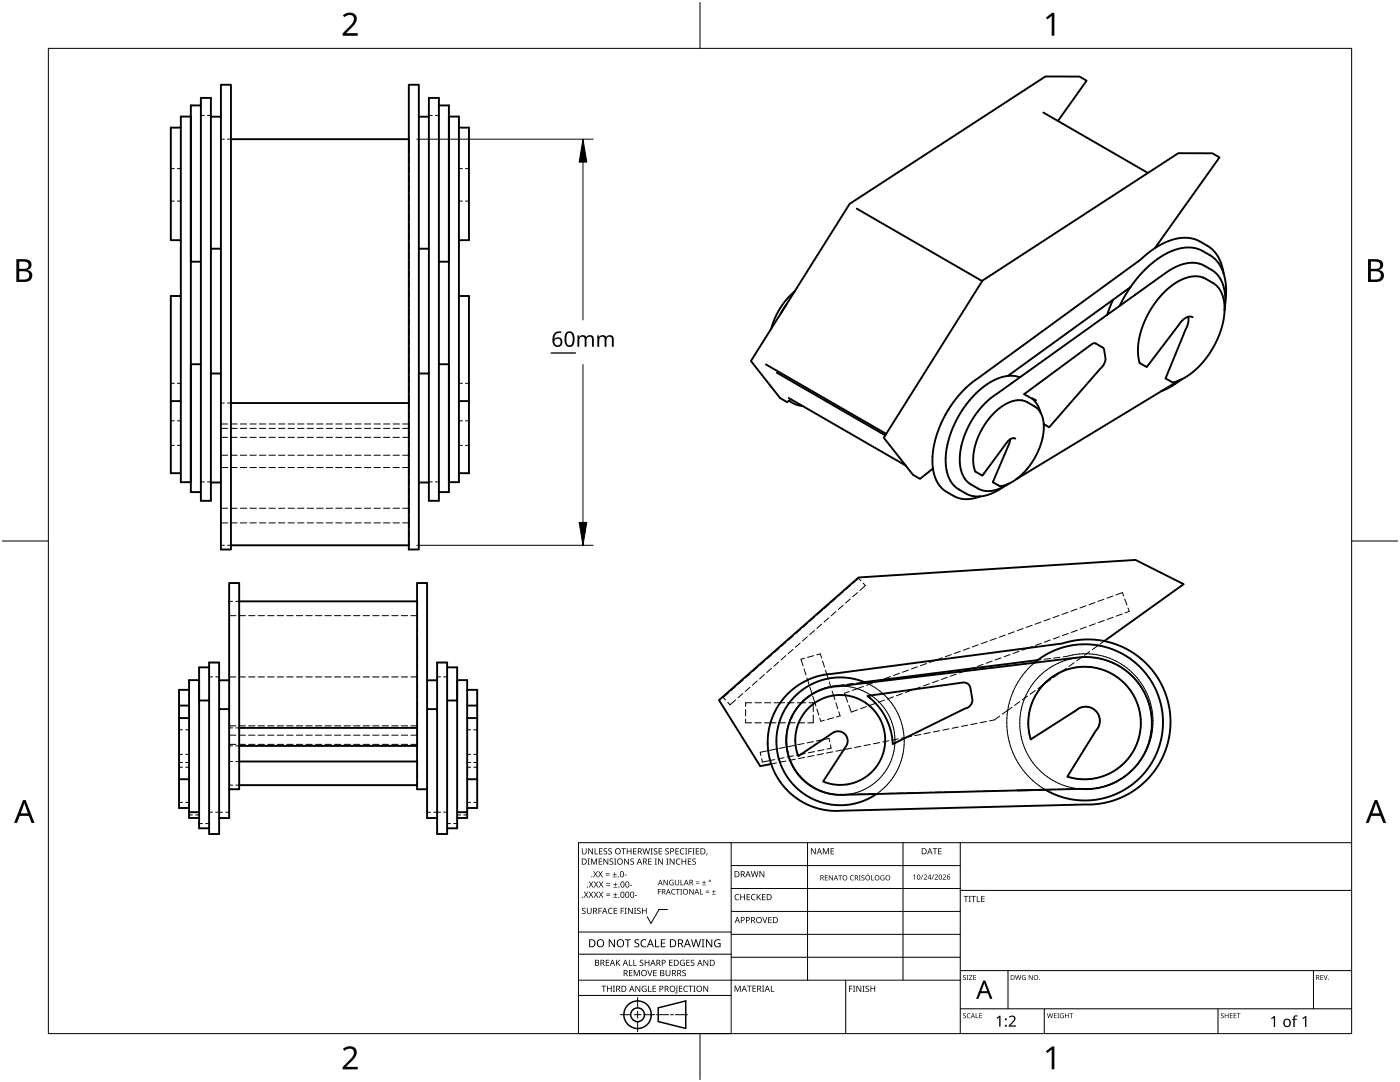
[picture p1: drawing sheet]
<svg xmlns="http://www.w3.org/2000/svg" width="279mm" height="216mm" viewBox="0 0 279 216" stroke-linecap="round" stroke-linejoin="round" font-family="sans-serif">
<g fill="none" stroke="#000" stroke-width=".2">
<path d="M34.1 33.6h.7M35.4 33.6h.7M40.8 23h-.7M42.1 23h-.7M44.8 27.8h-.7M46.1 27.8h-.7M81.6 27.8h.1v2.8M81.7 31.3v1.2M81.7 33.2v1.3M81.7 35.1v1.3M81.7 37v1.3M81.7 38.9v1.3"/>
<path d="M86.3 23h-.7M87.6 23h-.7M91.6 33.6h.7M92.9 33.6h.7M34.1 40.1h.7M35.4 40.1h.7M81.7 40.8v1.3M81.7 42.7v1.3M81.7 44.6v1.3M81.7 46.5v1.3M81.7 48.4v1.3M81.7 50.3v1.3"/>
<path d="M81.7 52.2v1.3M81.7 54.1v1.3M81.7 56v1.3M81.7 57.9v1.3M81.7 59.9v1.2M91.6 40.1h.7M92.9 40.1h.7M34.1 76.5h.7M35.4 76.5h.7M81.7 61.8v1.2M81.7 63.7v1.2M81.7 65.6v1.2"/>
<path d="M81.7 67.5v1.2M81.7 69.4v1.2M81.7 71.3v1.3M81.7 73.2v1.3M81.7 75.1v1.3M81.7 77v1.3M81.7 78.9v2.7M91.6 76.5h.7M92.9 76.5h.7M34.1 84h.7M34.8 88.9h-.7M35.4 84h.7"/>
<path d="M36.1 88.9h-.7M40.1 96.2h.7M41.4 96.2h.7M44.1 87.3h1.3M44.1 90.8h1.3M44.1 84.6h1.3M44.8 80.4h-.7M45.4 85.5h-1.3M45.4 93.3h-1.3M46.1 84.6h1.2M46.1 87.3h1.2M46.1 90.8h1.2"/>
<path d="M46.1 80.4h-.7M47.3 85.5h-1.2M47.3 93.3h-1.2M48 84.6h1.2M48 87.3h1.2M48 90.8h1.2M49.2 85.5h-1.2M49.2 93.3h-1.2M49.9 84.6h1.2M49.9 87.3h1.2M49.9 90.8h1.2M51.1 85.5h-1.2"/>
<path d="M51.1 93.3h-1.2M51.8 84.6h1.2M51.8 87.3h1.2M51.8 90.8h1.2M53 85.5h-1.2M53 93.3h-1.2M53.7 84.6h1.3M53.7 87.3h1.3M53.7 90.8h1.3M55 85.5h-1.3M55 93.3h-1.3M55.6 84.6h1.3"/>
<path d="M55.6 87.3h1.3M55.6 90.8h1.3M56.9 85.5h-1.3M56.9 93.3h-1.3M57.5 84.6h1.3M57.5 87.3h1.3M57.5 90.8h1.3M58.8 85.5h-1.3M58.8 93.3h-1.3M59.4 84.6h1.3M59.4 87.3h1.3M59.4 90.8h1.3"/>
<path d="M60.7 85.5h-1.3M60.7 93.3h-1.3M61.3 84.6h1.3M61.3 87.3h1.3M61.3 90.8h1.3M62.6 85.5h-1.3M62.6 93.3h-1.3M63.2 84.6h1.3M63.2 87.3h1.3M63.2 90.8h1.3M64.5 85.5h-1.3M64.5 93.3h-1.3"/>
<path d="M65.1 84.6h1.3M65.1 87.3h1.3M65.1 90.8h1.3M66.4 85.5h-1.3M66.4 93.3h-1.3M67 84.6h1.3M67 87.3h1.3M67 90.8h1.3M68.3 85.5h-1.3M68.3 93.3h-1.3M68.9 84.6h1.3M68.9 87.3h1.3"/>
<path d="M68.9 90.8h1.3M70.2 85.5h-1.3M70.2 93.3h-1.3M70.8 84.6h1.3M70.8 87.3h1.3M70.8 90.8h1.3M72.1 85.5h-1.3M72.1 93.3h-1.3M72.7 84.6h1.3M72.7 87.3h1.3M72.7 90.8h1.3M74 85.5h-1.3"/>
<path d="M74 93.3h-1.3M74.6 84.6h1.3M74.6 87.3h1.3M74.6 90.8h1.3M75.9 85.5h-1.3M75.9 93.3h-1.3M76.5 84.6h1.3M76.5 87.3h1.3M76.5 90.8h1.3M77.8 85.5h-1.3M77.8 93.3h-1.3M78.4 84.6h1.3"/>
<path d="M78.4 87.3h1.3M78.4 90.8h1.3M79.7 85.5h-1.3M79.7 93.3h-1.3M80.4 84.6h1.3M80.4 87.3h1.3M80.4 90.8h1.3M81.7 93.3h-1.3M81.7 82.2v1.3M81.7 84.1v1.3M81.7 86v1.3M81.7 87.9v1.3"/>
<path d="M81.7 89.8v1.3M81.7 91.7v1.3M81.7 93.6v1.3M81.7 95.6v1.2M81.7 97.5v1.2M81.7 99.4v1.2M81.7 85.5h-1.3M81.7 80.4h-.1M85.6 96.2h.7M86.9 96.2h.7M91.6 84h.7M92.3 88.9h-.7"/>
<path d="M92.9 84h.7M93.6 88.9h-.7M44.8 108.8h-.7M45.4 101.4h-1.3M45.4 104.3h-1.3M46.1 108.8h-.7M47.3 101.4h-1.2M47.3 104.3h-1.2M49.2 101.4h-1.2M49.2 104.3h-1.2M51.1 101.4h-1.2M51.1 104.3h-1.2"/>
<path d="M53 101.4h-1.2M53 104.3h-1.2M55 101.4h-1.3M55 104.3h-1.3M56.9 101.4h-1.3M56.9 104.3h-1.3M58.8 101.4h-1.3M58.8 104.3h-1.3M60.7 101.4h-1.3M60.7 104.3h-1.3M62.6 101.4h-1.3M62.6 104.3h-1.3"/>
<path d="M64.5 101.4h-1.3M64.5 104.3h-1.3M66.4 101.4h-1.3M66.4 104.3h-1.3M68.3 101.4h-1.3M68.3 104.3h-1.3M70.2 101.4h-1.3M70.2 104.3h-1.3M72.1 101.4h-1.3M72.1 104.3h-1.3M74 101.4h-1.3M74 104.3h-1.3"/>
<path d="M75.9 101.4h-1.3M75.9 104.3h-1.3M77.8 101.4h-1.3M77.8 104.3h-1.3M79.7 101.4h-1.3M79.7 104.3h-1.3M81.7 101.4h-1.3M81.7 107.8l-.1 1M81.7 101.3v1.2M81.7 103.2v2.1M81.7 105.9v1.3M81.7 104.3h-1.3"/>
<path d="M166.9 119.3l-1 .9M168.3 118.1l-.9 .8M169.7 119.5l-1 .8M169.8 116.8l-1 .8M171.1 118.3l-.9 .8M171.8 115.9l-.5-.5-1.1 1M172.3 116.4l.4 .4-1.1 1M220.3 119.6l-1.2 .4M222.1 118.9l-1.2 .5M222.7 118.7l1.3-.5 .3 .7M224.5 119.5l.4 1.2M42.4 135.1h-.7"/>
<path d="M43.7 135.1h-.6M45.7 135.1h1.4M45.7 122.8h1.4M46.4 120h-.7M47.7 135.1h1.3M47.7 122.8h1.3M47.7 120h-.6M49.6 135.1h1.3M49.6 122.8h1.3M51.5 135.1h1.3M51.5 122.8h1.3M53.4 135.1h1.3"/>
<path d="M53.4 122.8h1.3M55.3 135.1h1.3M55.3 122.8h1.3M57.2 135.1h1.3M57.2 122.8h1.3M59.1 135.1h1.3M59.1 122.8h1.3M61 135.1h1.3M61 122.8h1.3M62.9 135.1h1.3M62.9 122.8h1.3M64.9 135.1h1.2"/>
<path d="M64.9 122.8h1.2M66.8 135.1h1.2M66.8 122.8h1.2M68.7 135.1h1.2M68.7 122.8h1.2M70.6 135.1h1.2M70.6 122.8h1.2M72.5 135.1h1.2M72.5 122.8h1.2M74.4 135.1h1.2M74.4 122.8h1.2M76.3 135.1h1.3"/>
<path d="M76.3 122.8h1.3M78.2 135.1h1.3M78.2 122.8h1.3M80.1 135.1h1.3M80.1 122.8h1.3M82 135.1h1.3M82 122.8h1.3M83.2 120l.1 1.1M83.3 121.7v2.5M83.3 124.8v1.3M83.3 126.7v1.3M83.3 128.6v1.3"/>
<path d="M83.3 130.6v1.2M83.3 132.5v1.2M83.3 134.4v1.2M83.3 136.3v1.2M83.3 138.2v1.2M87.9 135.1h-.7M89.2 135.1h-.6M145.4 138.2l-1.1 1 .5 .5M146.8 139.7l-1.1 .9-.5-.5M146.9 136.9l-1 .9M148.2 138.4l-.9 .8M148.3 135.7l-.9 .8"/>
<path d="M149.7 137.1l-1 .9M149.7 134.4l-.9 .9M151.1 135.9l-.9 .8M151.2 133.2l-1 .8M152.5 134.6l-.9 .9M152.6 131.9l-1 .8M154 133.4l-1 .8M154 130.6l-.9 .9M155.4 132.1l-1 .8M155.5 129.4l-1 .8M156.8 130.8l-.9 .9M156.9 128.1l-1 .9"/>
<path d="M158.3 129.6l-1 .8M158.3 126.9l-.9 .8M159.7 128.3l-1 .9M159.7 125.6l-.9 .8M160.5 133.5l.4 1.2M160.5 139.6a10.9 10.9 0 0 0 2.5 18 10.9 10.9 0 0 0 15.6-9.3M160.6 131.3l-.8 .2 .5 1.4M160.6 139.6h-.1M160.6 139.6a10.9 10.9 0 0 0-2.9 12.1 10.9 10.9 0 0 0 10.4 6.8M161 139.3l-.4 .3M161 139.3a10.9 10.9 0 0 1 11.7-1.2 10.9 10.9 0 0 1 5.9 10.2M161 135.3l.4 1.2"/>
<path d="M161.1 127.1l-.9 .8M161.2 124.4l-1 .8M161.6 137.1l.4 1.2M162.2 138.9l.6 2M162.4 130.8l-1.2 .4M162.5 125.8l-.9 .8M162.6 123.1l-1 .8M163 130.7l.7-.2 .3 .8M164 124.5l-1 .9M164 121.8l-.9 .9M164.2 131.9l.4 1.2M164.7 133.7l.6 1.8"/>
<path d="M165.4 123.3l-.9 .8M165.5 120.6l-1 .8M165.5 136.1l.4 1.2M165.8 137a10.9 10.9 0 0 0-4.9 2.3M165.8 137h.1M166.1 137.9l.5 1.7M166.8 122l-.9 .9M168.3 120.8l-1 .8M168.4 136.6l-2.6 .4M169.5 138l-1 .3 .7 1.8M170.3 136.4l-1.2 .1M172.3 136.9l-2.2 .9"/>
<path d="M172.5 136.1l-1.6 .2M172.9 136.3a12.7 12.7 0 0 1 2 22.1M174.1 136.3l-1.2 .4M175.9 135.7l-1.2 .4M176.5 139.7l-1.2 .4M177.7 135l-1.2 .4M178.3 139l-1.2 .5M179.5 134.4l-1.2 .4M180.1 138.4l-1.2 .4M181.3 133.7l-1.2 .4M181.9 137.7l-1.2 .5M183.1 133.1l-1.2 .4"/>
<path d="M183.7 137.1l-1.2 .4M184.9 132.4l-1.2 .4M185.5 136.5l-1.2 .4M187.3 135.8l-1.2 .4M188.1 131.3l-2.6 .9M189.1 135.2l-1.2 .4M189.9 130.6l-1.2 .4M190.8 134.5l-1.2 .4M191.6 130l-1.1 .4M192.6 133.9l-1.2 .4M193.4 129.3l-1.2 .4M194.4 133.2l-1.2 .4"/>
<path d="M195.2 128.7l-1.2 .4M196.2 132.6l-1.2 .4M197 128l-1.2 .4M198 131.9l-1.2 .4M198.8 127.4l-1.2 .4M199.8 131.3l-1.2 .4M200.6 126.7l-1.2 .4M201.6 130.6l-1.2 .4M202.4 126.1l-1.2 .4M203.4 130l-1.2 .4M204.2 125.4l-1.2 .5M205.1 138.9l-1.1 .7"/>
<path d="M206 124.8l-1.2 .4M206 129l-2 .7M206.5 132.2a15.6 15.6 0 0 0 2.1 25.4M206.6 137.8l-1 .7M207.8 131.6l-.7 .1M207.8 124.1l-1.2 .5M207.8 128.4l-1.2 .4M208.2 136.7l-1.1 .7M209.6 123.5l-1.2 .4M209.6 127.7l-1.2 .4M209.6 131.4l-1.2 .2M209.7 135.6l-1 .7"/>
<path d="M211.3 134.5l-1.1 .7M211.4 122.8l-1.2 .5M211.4 127.1l-1.2 .4M211.5 131.2l-1.2 .1M212.2 131.1a14.2 14.2 0 0 1 11.6 1.4 13.5 13.5 0 0 1 5.7 15.6 13.5 13.5 0 0 1-13.7 9.3l-1.4 .1M212.8 133.3l-1 .8M213.1 122.2l-1.2 .4M213.2 126.4l-1.2 .4M214.4 132.2l-1.1 .8M214.9 121.5l-1.2 .5M215 125.8l-1.2 .4M215.9 131.1l-1 .8"/>
<path d="M216.7 120.9l-1.2 .4M216.8 125.1l-1.2 .4M217.5 130l-1.1 .8M218.5 120.2l-1.2 .5M218.6 124.5l-1.2 .4M219 128.9l-1 .7M220.4 123.8l-1.2 .4M220.4 127.9l-.9 .6M222.2 123.2l-1.2 .4M224 122.5l-1.2 .4M224.6 136.6a11.2 11.2 0 0 0-13.8-2.1 11.2 11.2 0 0 0-5.1 13l1.1-.6M224.6 136.6a11.2 11.2 0 0 1 1.3 13.7 11.2 11.2 0 0 1-12.9 4.7l.7-1.1"/>
<path d="M225.1 121.3l.3 .7-.9 .3M35.7 153.1h.7M36.4 152.1h-.7M36.4 145.6h-.7M36.4 150.5h-.7M37.1 153.1h.6M37.7 152.1h-.6M37.7 145.6h-.6M37.7 150.5h-.6M45.7 146.7h1.4M45.7 148.8h.7M45.7 152h.7"/>
<path d="M46.4 156.7h-.7M46.4 145.2h-.7M47.1 152h.6M47.1 148.8h.6M47.1 148.5h-1.4M47.1 144.8h-1.4M47.7 146.7h1.3M47.7 156.7h-.6M47.7 145.2h-.6M49 148.5h-1.3M49 144.8h-1.3M49.6 146.7h1.3"/>
<path d="M50.9 148.5h-1.3M50.9 144.8h-1.3M51.5 146.7h1.3M52.8 148.5h-1.3M52.8 144.8h-1.3M53.4 146.7h1.3M54.7 148.5h-1.3M54.7 144.8h-1.3M55.3 146.7h1.3M56.6 148.5h-1.3M56.6 144.8h-1.3M57.2 146.7h1.3"/>
<path d="M58.5 148.5h-1.3M58.5 144.8h-1.3M59.1 146.7h1.3M60.4 148.5h-1.3M60.4 144.8h-1.3M61 146.7h1.3M62.3 148.5h-1.3M62.3 144.8h-1.3M62.9 146.7h1.3M64.2 148.5h-1.3M64.2 144.8h-1.3M64.9 146.7h1.2"/>
<path d="M66.1 148.5h-1.2M66.1 144.8h-1.2M66.8 146.7h1.2M68 148.5h-1.2M68 144.8h-1.2M68.7 146.7h1.2M69.9 148.5h-1.2M69.9 144.8h-1.2M70.6 146.7h1.2M71.8 148.5h-1.2M71.8 144.8h-1.2M72.5 146.7h1.2"/>
<path d="M73.7 148.5h-1.2M73.7 144.8h-1.2M74.4 146.7h1.2M75.6 148.5h-1.2M75.6 144.8h-1.2M76.3 146.7h1.3M77.6 148.5h-1.3M77.6 144.8h-1.3M78.2 146.7h1.3M79.5 148.5h-1.3M79.5 144.8h-1.3M80.1 146.7h1.3"/>
<path d="M81.4 148.5h-1.3M81.4 144.8h-1.3M82 146.7h1.3M83.2 152l.1 1M83.3 144.8h-1.3M83.3 156l-.1 .7M83.3 140.1v1.2M83.3 142v1.3M83.3 143.9v2.7M83.3 147.2v1.6h-.1M83.3 153.7v1.7M83.3 148.5h-1.3"/>
<path d="M83.3 145.2h-.1M93.2 153.1h.7M93.9 145.6h-.7M93.9 150.5h-.7M93.9 152.1h-.7M94.6 153.1h.6M95.2 152.1h-.6M95.2 145.6h-.6M95.2 150.5h-.6M148.8 143.5v.7h1.2M148.8 141.6v1.3M150 140.2h-1.2v.8"/>
<path d="M150.7 144.2h1.2M151.9 140.2h-1.2M152 151.4l.1 .7 2.5-.5M152.6 144.2h2.3M153 149.9l-1.3 .2 .2 .7M153.8 140.2h-1.2M154.8 149.5l-1.2 .2M155 152.2l-1.1 .2M155.5 144.2h1.3M156.5 151.2l-1.3 .2M156.6 140.2h-2.1M156.7 149.1l-1.2 .3"/>
<path d="M156.8 151.9l-1.2 .2M157.4 144.2h1.3M158.3 150.8l-1.2 .3M158.5 140.2h-1.3M158.6 148.7l-1.3 .3M158.7 151.5l-1.2 .2M159.3 144.2h1.3M160.4 148.4l-1.2 .2M160.6 151.1l-1.3 .3M160.7 150.3l-1.7 .4M160.8 140.2h-1.7M161.5 140.2h.8v1.8"/>
<path d="M162.3 142.7v1.5h-1.1M162.3 148l-1.2 .2M162.5 150.8l-1.3 .2M162.6 150l-1.3 .2M162.9 147.9l2.6-.6 .1 .7M163 141.5l.4 1.2M163.6 143.3l.2 .6 .7-.2M164.3 150.4l-1.2 .2M164.4 149.6l-1.2 .2M165.7 148.6l.2 .7-.9 .2M166.2 150l-1.3 .3M166.3 143.2l-1.2 .4"/>
<path d="M166.8 140.2l.4 1.2M167.4 142l.3 .9-.7 .1M168.1 149.7l-1.3 .2M169.4 140.7l.5 1.4 1.2-.5M169.9 149.3l-1.2 .2M170.7 158.5h-2M171.8 148.9l-1.2 .3M172.6 158.4h-1.3M172.9 141l-1.2 .4M173.7 148.5l-1.3 .3M174.5 158.4h-1.3M174.7 140.3l-1.2 .5"/>
<path d="M175.5 148.2l-1.2 .2M176.4 158.3l-1.3 .1M177.4 147.8l-1.2 .3M178.3 158.3h-1.3M178.6 148.3h.1M179.3 147.4l-1.3 .3M180.2 158.2l-1.2 .1M181.9 146.9l-2 .4M182.1 158.2h-1.2M183.8 146.5l-1.3 .3M184 158.2h-1.2M185.6 146.2l-1.2 .2"/>
<path d="M185.9 158.1h-1.2M187.5 145.8l-1.2 .3M187.8 158.1h-1.2M189.4 145.4l-1.3 .3M189.7 158l-1.2 .1M191.3 145.1l-1.3 .2M191.6 158h-1.2M193.1 144.7l-1.2 .3M193.6 157.9l-1.3 .1M195 144.3l-1.3 .3M195.5 157.9h-1.3M196.9 144l-1.3 .2"/>
<path d="M197.4 157.8l-1.3 .1M199.3 157.8h-1.3M199.5 142.9l-1.1 .8-.9 .1M201.2 157.8h-1.3M202 141.1l-2 1.4M203 157.7h-1.2M203.5 140l-1 .7M208.4 145.8l-1.1 .7M209.9 157.6h-1.3M210 144.8l-1.1 .7M211.6 143.8l-1.1 .7M211.8 157.5h-1.2"/>
<path d="M213.2 142.8l-1.1 .6M213.7 142.4l1.1-.7a2.83 2.83 0 0 1 3.9 .2 2.83 2.83 0 0 1 0 3.9l-.7 1.1M213.7 157.5h-1.2M214.7 152.3l-.7 1.1M215.7 157.4h.1M215.7 150.7l-.7 1M216.7 149l-.7 1.1M217.7 147.4l-.7 1.1M36.4 160.1h-.7M37.7 160.1h-.6M37.7 162.6h.7M39.1 162.6h.6"/>
<path d="M40.4 164.3h-.7M41.7 164.3h-.6M42.4 162.1h-.7M43.1 162.1h1.3M45.1 162.1h.6M85.2 162.1h.7M87.9 162.1h-1.3M89.2 162.1h-.6M89.9 164.3h-.7M91.2 164.3h-.6M91.2 162.6h.7M92.6 162.6h.6"/>
<path d="M93.9 160.1h-.7M95.2 160.1h-.6"/>
<circle cx="216.7" cy="144.3" r="13.2"/>
</g>
<g fill="none" stroke="#000" stroke-width=".38">
<path d="M40.1 19.5h2v80.4h-2zM85.6 19.5h2v80.4h-2zM36.1 25.5h-2v22.4h2M38.1 23.3h-2v72.9h2M40.1 21h-2v77.2h2M42.1 23.3h2M44.1 23.3v-6.4h2v10.9M44.1 23.3v86.3h2v-.8M46.1 27.8v81M81.6 27.8v81.8h2v-13.3M81.6 27.8h-35.5M83.6 23.3h2"/>
<path d="M83.6 23.3v73M83.6 23.3v-6.4h-2v10.9M87.6 21h2v77.2h-2M89.6 23.3h2v72.9h-2M91.6 25.5h2v22.4h-2M208.2 22.5l20.9 12M211.1 24.1l5.8-8-1.5-.8h-6.8l-39 25.4-11 17.5M229.1 34.5l6.1-3.9h6.8l1.4 .8-12.9 18.1M229.1 34.5l-33.1 21.6M36.1 59.1h-2v35.3h2M38.1 52.2h2M42.1 49.6h2"/>
<path d="M83.6 49.6h2M87.6 52.2h2M91.6 59.1h2v35.3h-2M158.6 58.2a14.8 14.8 0 0 0-4.7 7.4M158.6 58.2l-4.7 7.4M171 41.6l25 14.5M196 56.1l-19.3 30.8M222.1 59.8l-1.1 3M225.6 57.3l-2.1 3.7M225.6 57.3l-24.5 17.7a13.7 13.7 0 0 0-8.6 6.2 17 17 0 0 0-3.5 13 5.3 5.3 0 0 0 2.4 3.5l1.4 .8a4.7 4.7 0 0 0 2.8 .6M230.5 49.5l-2.8 2.3-32.5 23.7a21.3 21.3 0 0 0-9.1 17.1l.1 .9M230.5 49.5a9.5 9.5 0 0 1 8.1-1.7l2.3 1.2a7.2 7.2 0 0 1 3.3 5.6"/>
<path d="M244.2 54.6a6.2 6.2 0 0 0-2.7-3.7l-1.4-.8a7.6 7.6 0 0 0-7.6 .6 21.2 21.2 0 0 0-6.9 6.6M244.2 54.6a12.9 12.9 0 0 1 .3 5.7M38.1 72.7h2M42.1 74.5h2M83.6 74.5h2M87.6 72.7h2M152.8 72.7l24.1 13.9M153.9 65.6l-4 6.4 5.8 7.4 1.4 .8 .3-.2M155 74.4l21.7 12.5M156.9 60.8l-1.1 1.8M157.4 79.4l23.3 13.5M157.4 80l1.3 .7 1.5 .3"/>
<path d="M157.8 79.7l-.4 .3M201.1 75h1.2l1.2 .3M206 79.5a5.5 5.5 0 0 1 1.7 2.8M206 79.5l.8 .4M206 79.5l-1.6-.9 13.5-9.9 .7-.2 1.6 1 .4 2.1-.1 .7-.5 .8-10.6 12.2-1.1-.7M231.8 78.1l-28.9 17.5M235.6 75.8l-3.8 2.3M235.7 75.7a14.8 14.8 0 0 1-3.9 2.4M235.7 75.7l-.1 .1M237.1 63.2l.1 .9-.2 .9-4.4 10.5 1.4 .8 1.6-.5M237.1 63.2l.9 .1M244.4 61.9a5.9 5.9 0 0 0-2.3-5.4l-1.4-.9a5.3 5.3 0 0 0-5.5 .5 17.3 17.3 0 0 0-8.1 14.7l.3 1.6 1.5 .8 6.8-9 .7-.7 .7-.3"/>
<path d="M244.4 61.9a17.3 17.3 0 0 1-8.7 13.8M244.5 60.3a7 7 0 0 0-2.7-6.4l-1.4-.9a6.3 6.3 0 0 0-6.5 .6l-34.9 25a16.6 16.6 0 0 0-7.4 14.3 4.8 4.8 0 0 0 2.2 3.8l1.4 .8a5.2 5.2 0 0 0 5-.3M244.5 60.3l-.1 1.6M36.1 80h-2M44.1 96.3h-2M81.6 80.4h-35.5M85.6 96.3h-2M93.6 80h-2M176.7 86.9l-.3 .4 4.3 5.6M180.7 92.9l1.5 1.8 1.4 .9 2.6-2.1M186.2 93.5a6.1 6.1 0 0 0 2.7 4.6l1.4 .9a6 6 0 0 0 5.3 .1M200.2 97.2a9.5 9.5 0 0 1-4.6 1.9"/>
<path d="M201.4 96.5l-1.2 .7M201.6 87.7l-.2 .8-3.3 7.7 1.5 .8 1.8-.5M202.6 87.5l-.5-.1-.5 .3M202.9 95.6l-1.5 .9M207.7 82.3l.4 1 .2 1.3M207.7 82.3l-1-1-1.7-1a4.7 4.7 0 0 0-5.1 .8 13.7 13.7 0 0 0-5.6 11.8l.3 1.2 1.5 .8 4.9-6.7 .6-.5M208.3 84.6a13.9 13.9 0 0 1-5.4 11M81.6 108.8h-35.5M37.7 137.7h-2v23.5h2M39.7 135.7h-2v27.5h2M39.7 139.8h2M41.7 132.2h2v34.2h-2z"/>
<path d="M41.7 133.2h-2v32.1h2M43.7 135.7h2M47.7 120v36.7M47.7 120v-3.7h-2v46.9h-2M83.2 120h-35.5M83.2 120v37.5h2M83.2 120v-3.7h2v19.4M85.2 135.7h2M85.2 135.7v27.5h2M87.2 132.2h2v34.2h-2zM89.2 133.2h2v32.1h-2M89.2 139.8h2"/>
<path d="M91.2 135.7h2v27.5h-2M93.2 137.7h2v23.5h-2M160.2 140a11.1 11.1 0 0 1 7.5-3.1l47.2-5.7a13.2 13.2 0 0 1 15 12.8 13.2 13.2 0 0 1-14.5 13.4l-46.8 1.2a10.9 10.9 0 0 1-10.7-6.4 10.9 10.9 0 0 1 2.3-12.2zM172.5 136.1a12.8 12.8 0 0 0-17.5 13.2 12.8 12.8 0 0 0 19.9 9.1M172.5 136.1l.4 .2M173.1 138.9l19.1-2.7 .8 .1 .5 .6 .6 2.8-.2 .7-.5 .6-15.2 7.5a12.7 12.7 0 0 0-5.1-9.6zM207.1 131.7a15.6 15.6 0 0 1 25 11.5 15.6 15.6 0 0 1-23.5 14.4M207.1 131.7l-34.6 4.4M207.1 131.7l-.6 .5M208.6 136.2a11.2 11.2 0 0 1 18.8 5.5 11.2 11.2 0 0 1-14.4 13.3l5.7-9.2a2.83 2.83 0 0 0 0-3.9 2.83 2.83 0 0 0-3.9-.2l-9.1 5.8a11.2 11.2 0 0 1 2.9-11.3zM220.4 127.9a16.5 16.5 0 0 1 13.1 18.1 16.5 16.5 0 0 1-17 14.5l-48.5 1.3a13.7 13.7 0 0 1-14.1-9.4M220.4 127.9a16.4 16.4 0 0 0-8.4 .5l-45.9 6.1a13.7 13.7 0 0 0-12.4 17.2"/>
<path d="M220.4 127.9l15.8-11.3-9.6-4.9-55.3 3.5-27.8 24.5 8.2 13.2 2.2-.5M35.7 155.5h2M35.7 140.8h2M37.7 143.3h-2M45.7 141.5h-2M47.7 156.7v.8h-2M47.7 152h35.5M47.7 148.8h35.5M83.2 156.7h-35.5M83.2 145.2h-35.5M87.2 141.5h-2M93.2 155.5h2"/>
<path d="M93.2 140.8h2M95.2 143.3h-2M153.7 151.7l.2 .7M161.3 141.4a9 9 0 0 1 15.2 4.5 9 9 0 0 1-12.2 10l4.7-7.2 .1-1.1-.5-1.1-1-.5-1.2 .1-7.1 4.8a9 9 0 0 1 2-9.5zM208.6 157.6h.1M208.6 157.6l-5.6 .1M39.7 162.1h-2M93.2 162.1h-2"/>
</g>
<path d="M9.7 9.7h260v196.5h-260z" fill="none" stroke="#000" stroke-width=".2"/>
<path d="M139.7 .5v9.2M.5 108h9.2M269.7 108h9.2M139.7 206.2v9.2" fill="none" stroke="#000" stroke-width=".2"/>
<g fill="#000">
<path d="M68.4 3.1a1.64 1.64 0 0 1 2.8 .4 2.52 2.52 0 0 1-1.2 2.2l-.9 .9h2.3v.5h-3v-.4l1.2-1.2a1.95 1.95 0 0 0 .9-2.2 1.23 1.23 0 0 0-1.8 .1zM208.7 3.5l1.3-.9h.4v4.5h-.5v-4l-.9 .8zM68.4 209.3a1.64 1.64 0 0 1 2.8 .4 2.52 2.52 0 0 1-1.2 2.2l-.9 1h2.3v.5h-3v-.5l1.2-1.2a1.95 1.95 0 0 0 .9-2.1 1.23 1.23 0 0 0-1.8 .1zM208.7 209.8l1.3-1h.4v4.6h-.5v-4l-.9 .7z"/>
<path d="M3.3 51.7h1.3a1.28 1.28 0 0 1 1.7 1.3 1.04 1.04 0 0 1-.9 .9 1.23 1.23 0 0 1 1 1.5 1.23 1.23 0 0 1-1.5 .9h-1.6zM3.8 54.1v1.7h1a.86 .86 0 0 0 1-.9 .86 .86 0 0 0-1.1-.8zM3.8 52.2v1.4h.9a.78 .78 0 0 0 1-.7 .78 .78 0 0 0-1.1-.7z"/>
<path d="M273 51.7h1.3a1.28 1.28 0 0 1 1.7 1.3 1.04 1.04 0 0 1-.8 .9 1.23 1.23 0 0 1 1 1.5 1.23 1.23 0 0 1-1.6 .9h-1.6zM273.6 54.1v1.7h.9a.86 .86 0 0 0 1.1-.9 .86 .86 0 0 0-1.1-.8zM273.6 52.2v1.4h.8a.78 .78 0 0 0 1-.7 .78 .78 0 0 0-1.1-.7z"/>
<path d="M4.6 159.6h.5l1.8 4.6h-.6l-.6-1.4h-1.8l-.5 1.4h-.6zM4.8 160.2l-.7 2.1h1.5z"/>
<path d="M274.3 159.6h.6l1.7 4.6h-.6l-.5-1.4h-1.8l-.6 1.4h-.5zM274.6 160.2l-.7 2.1h1.4z"/>
</g>
<g fill="none" stroke="#000" stroke-width=".2">
<path d="M145.9 168.1v38.1h-30.5v-38.1h154.3M145.9 172.7h45.7M145.9 177.3h45.7M161.2 168.1v27.5M180.2 168.1v27.5M191.6 168.1v38.1M191.6 177.7h78.1M115.4 198.6h30.5M115.4 195.6h76.2M115.4 190.4h30.5M115.4 186h30.5M127.3 199v2.1"/>
<path d="M133.2 181.5h-1.7l-1.6 2.8-.7-1.4M145.9 181.9h45.7M145.9 186.4h45.7M145.9 191h45.7M168.8 195.6v10.6M191.6 193.7h78.1M201.2 193.7v7.6M262.1 193.7v7.6M123.8 202.5h2.1M126.6 202.5h1.3M127.3 201.8v1.4M127.3 203.8v2.1"/>
<path d="M128.6 202.5h2.1M131 202.5h2.4M133.8 202.5h.6M134.8 202.5h2.4M191.6 201.3h78.1M208.4 201.3v4.9M243.1 201.3v4.9"/>
</g>
<g fill="#000">
<path d="M116.1 169.3h.2v.8a.32 .32 0 0 0 .3 .3 .32 .32 0 0 0 .3-.3v-.8h.2v.8a.47 .47 0 0 1-.5 .4 .47 .47 0 0 1-.5-.5zM116.5 177.9h.2l.3 .5 .3-.5h.1l-.4 .6 .4 .6h-.1l-.3-.5-.4 .5h-.1l.4-.6zM117.3 171.3h.4l-.1 .1v1l.1 .1h-.4l.1-.1v-1zM117.4 169.3h.2l.6 1v-1h.1v1.2h-.1l-.7-1v1h-.1zM117.5 177.9h.2l.3 .5 .3-.5h.1l-.4 .6 .4 .6h-.1l-.4-.5-.3 .5h-.1l.4-.6zM117.5 175.9h.2l.3 .5 .3-.5h.1l-.4 .6 .5 .6h-.2l-.3-.5-.4 .5h-.1l.4-.6zM117.9 171.3h.3l.3 1 .4-1h.3v1.2h-.2v-1l-.4 1h-.1l-.4-1v1h-.2zM118.7 169.3h.1v1h.6v.2h-.7zM118.4 173.8h.1l.3 .5 .3-.5h.2l-.4 .6 .4 .7h-.1l-.4-.6-.3 .6h-.1l.4-.7zM118.5 177.9h.2l.2 .5 .3-.5h.2l-.4 .6 .4 .6h-.1l-.4-.5-.3 .5h-.1l.4-.6zM118.5 175.9h.2l.3 .5 .3-.5h.1l-.4 .6 .4 .6h-.1l-.3-.5-.4 .5h-.1l.4-.6zM119.5 171.3h.7v.1h-.6v.4h.5v.2h-.5v.4h.6v.1h-.7z"/>
<path d="M119.6 169.3h.6v.1h-.5v.4h.5v.1h-.5v.4h.5v.2h-.6zM119.4 173.8h.1l.3 .5 .3-.5h.2l-.4 .6 .4 .7h-.1l-.4-.6-.3 .6h-.2l.5-.7zM119.5 177.9h.1l.3 .5 .3-.5h.2l-.4 .6 .4 .6h-.1l-.4-.5-.3 .5h-.1l.4-.6zM119.5 175.9h.2l.3 .5 .3-.5h.1l-.4 .6 .4 .6h-.1l-.4-.5-.3 .5h-.1l.4-.6zM120.9 174.6h.8v.1h-.8zM120.9 174.2h.8v.1h-.8zM121 178.7h.8v.1h-.8zM121 178.3h.8v.1h-.8zM121 176.6h.8v.1h-.8zM121 176.3h.8v.1h-.8zM120.5 169.4l.4-.1h.3l-.1 .1a.25 .25 0 0 0-.4-.1 .25 .25 0 0 0 0 .4l.4 .3 .1 .2-.3 .3-.5-.1v-.1h.2a.27 .27 0 0 0 .4-.1 .27 .27 0 0 0-.3-.3l-.2-.2zM120.4 171.3h.2l.7 1-.1-1h.2v1.2h-.2l-.6-1v1h-.2z"/>
<path d="M121.4 169.4l.5-.1h.2v.1a.25 .25 0 0 0-.4-.1 .25 .25 0 0 0 0 .4l.4 .3v.2l-.2 .3-.5-.1v-.1h.1a.27 .27 0 0 0 .5-.1 .27 .27 0 0 0-.4-.3l-.2-.2zM122.3 174.9h.8v.2h-.8zM122.4 179h.8v.1h-.8zM122.4 177h.8v.1h-.8zM121.7 171.4l.4-.1 .3 .1-.1 .1a.25 .25 0 0 0-.4-.1 .25 .25 0 0 0 0 .4 .42 .42 0 0 1 .5 .5 .42 .42 0 0 1-.7 .2l-.1-.2 .2 .1a.27 .27 0 0 0 .5-.2 .27 .27 0 0 0-.4-.3l-.2-.2zM122.6 174h.1v.4h.4v.1h-.4v.4h-.1v-.4h-.3v-.1h.3zM122.7 178.1h.1v.4h.4v.1h-.4v.3h-.1v-.3h-.3v-.1h.3zM122.7 176.1h.2v.3h.3v.2h-.3v.3h-.2v-.3h-.3v-.2h.3zM122.6 171.3h.4l-.1 .1v1l.1 .1h-.4l.1-.1v-1zM124 169.3h.9v.1h-.4v1.1h-.1v-1.1h-.4zM124.7 174.5h.4v.2h-.4zM124.6 171.3h.1l.7 1v-1h.1v1.2h-.2l-.6-1v1h-.1z"/>
<path d="M125.7 176.6h.5v.1h-.5zM125.1 169.3h.1v.5h.7v-.5h.1v1.2h-.1v-.6h-.7v.6h-.1zM125.8 171.4l.5-.1 .2 .1v.1a.25 .25 0 0 0-.4-.1 .25 .25 0 0 0 0 .4 .42 .42 0 0 1 .4 .5 .42 .42 0 0 1-.7 .2v-.2l.1 .1a.27 .27 0 0 0 .5-.2 .27 .27 0 0 0-.4-.3l-.2-.2zM126.7 178.6h.4v.2h-.4zM126.4 169.3h.6v.1h-.5v.4h.5v.1h-.5v.4h.5v.2h-.6zM128.2 169.3h.2l.2 1 .3-1h.2l.2 1 .3-1h.1l-.3 1.2h-.1l-.3-1.1-.3 1.1h-.2zM129.4 171.3h.7v.1h-.6v.4h.5v.2h-.5v.4h.6v.1h-.7zM129.8 169.3h.5l-.2 .1v1l.2 .1h-.5l.2-.1v-1zM130.7 171.3h.4l-.1 .1v1l.1 .1h-.4l.1-.1v-1zM130.5 169.4l.4-.1h.3l-.1 .1a.25 .25 0 0 0-.4-.1 .25 .25 0 0 0 0 .4l.4 .3 .1 .2-.2 .3-.6-.1v-.1h.2a.27 .27 0 0 0 .4-.1 .27 .27 0 0 0-.3-.3l-.2-.2zM131.3 177.4h.6v.1h-.5v.4h.5v.1h-.5v.5h-.1zM131.4 169.3h.7v.1h-.5v.4h.5v.1h-.5v.4h.5v.2h-.7z"/>
<path d="M131.3 171.3h.2l.7 1v-1h.1v1.2h-.2l-.6-1v1h-.2zM132.4 175.6h.2l.6 .9v-.9h.1v1h-.2l-.6-.9v.9h-.1zM133 171.3h.4l-.1 .1v1l.1 .1h-.4l.1-.1v-1zM132.8 169.4l.4-.1h.3l-.1 .1a.25 .25 0 0 0-.3-.1 .25 .25 0 0 0 0 .4l.4 .3v.2l-.2 .3-.5-.1v-.1h.1a.27 .27 0 0 0 .5-.1 .27 .27 0 0 0-.4-.3l-.2-.2zM133.7 175.7l.5-.2 .2 .1v.1a.45 .45 0 0 0-.7 .4 .45 .45 0 0 0 .6 .4v-.3h-.2v-.1h.3v.5a.6 .6 0 0 1-.8-.1 .6 .6 0 0 1 .1-.8zM134.1 177.5l.4-.1h.3l-.1 .2a.44 .44 0 0 0-.6 .4 .44 .44 0 0 0 .6 .3 .52 .52 0 0 1-.7 0 .52 .52 0 0 1 .1-.8zM133.6 171.3h.2l.7 1v-1h.1v1.2h-.2l-.6-1v1h-.2zM134.9 177.4h.8v.1h-.4v1h-.1v-1h-.3zM135 171.5l.5-.2 .3 .1-.1 .1a.49 .49 0 0 0-.7 .4 .49 .49 0 0 0 .7 .5 .52 .52 0 0 1-.6 0 .52 .52 0 0 1-.2-.6zM134.8 169.3h.7v.1h-.6v.4h.5v.1h-.5v.4h.6v.2h-.7zM134.7 175.6h.1v.7a.28 .28 0 0 0 .3 .2 .28 .28 0 0 0 .3-.2v-.7h.1v.7a.42 .42 0 0 1-.4 .4 .42 .42 0 0 1-.4-.4zM135.8 175.6h.2v.9h.4v.1h-.6z"/>
<path d="M135.8 177.4h.3l-.1 .1v.9l.1 .1h-.3l.1-.1v-.9zM135.8 169.4l.4-.1h.4l-.1 .1h-.2a.49 .49 0 0 0-.4 .6 .49 .49 0 0 0 .7 .3 .52 .52 0 0 1-.7 .1 .52 .52 0 0 1-.2-.6zM136 171.3h.2v.5h.6v-.5h.1v1.2h-.1v-.5h-.6v.5h-.2zM136.7 169.3h.5l-.2 .1v1l.2 .1h-.5l.2-.1v-1zM137.4 169.3h.7v.1h-.6v.4h.5v.2h-.5v.5h-.1zM137.3 171.3h.7v.1h-.6v.4h.5v.2h-.5v.4h.6v.1h-.7zM137.6 177.4h.1l.6 .9v-.9h.1v1.1h-.1l-.6-.9v.9h-.1zM138.2 169.3h.4l-.1 .1v1l.1 .1h-.4l.1-.1v-1zM138.9 176.2h.7v.1h-.7zM138.9 175.9h.7v.1h-.7zM138.2 171.4l.4-.1 .3 .1-.1 .1a.25 .25 0 0 0-.4-.1 .25 .25 0 0 0 0 .4 .42 .42 0 0 1 .5 .5 .42 .42 0 0 1-.7 .2l-.1-.2 .2 .1a.27 .27 0 0 0 .5-.2 .27 .27 0 0 0-.4-.3l-.2-.2zM138.9 169.3h.6v.1h-.5v.4h.5v.1h-.5v.4h.5v.2h-.6z"/>
<path d="M139.7 177.4h.1v1h.5v.1h-.6zM140.1 176.5h.8v.1h-.8zM140.5 175.7h.1v.3h.3v.2h-.3v.3h-.1v-.3h-.4v-.2h.4zM140.8 178h.7v.2h-.7zM140.8 177.7h.7v.1h-.7zM141 170.3h.2l-.3 .4zM142.1 178.4h.7v.1h-.7zM142.4 177.6h.1v.3h.3v.1h-.3v.3h-.1v-.3h-.3v-.1h.3zM146.8 178.6l.4-.2 .3 .1v.1a.49 .49 0 0 0-.7 .4 .49 .49 0 0 0 .7 .5 .52 .52 0 0 1-.7 0 .52 .52 0 0 1-.2-.6zM147.7 178.4h.2v.5h.6v-.5h.2v1.2h-.2v-.5h-.6v.5h-.2zM149 178.4h.7v.1h-.5v.4h.4v.2h-.4v.4h.5v.1h-.7zM150 178.6l.5-.2 .3 .1-.1 .1a.49 .49 0 0 0-.7 .4 .49 .49 0 0 0 .8 .5 .52 .52 0 0 1-.7 0 .52 .52 0 0 1-.2-.6z"/>
<path d="M149.8 173.8h.2l.3 1.1 .2-1.1h.2l.3 1.1 .2-1.1h.2l-.3 1.2h-.2l-.3-1-.3 1h-.1zM151 178.4h.2v.6l.5-.6h.2l-.5 .5 .5 .7h-.2l-.4-.6-.1 .6h-.2zM151.6 173.8h.1l.7 1v-1h.1v1.2h-.1l-.7-1v1h-.1zM152.1 178.4h.7v.1h-.6v.4h.5v.2h-.5v.4h.6v.1h-.7zM161.8 169.3h.2l.7 1v-1h.1v1.2h-.2l-.6-1v1h-.2zM164.2 169.3h.2l.4 .9 .4-.9h.2v1.2h-.1v-1.1l-.4 1.1h-.1l-.4-1.1v1.1h-.2zM164.6 174.6h.6v.2h-.5v.3h.5v.1h-.5v.4h.5v.1h-.6zM165.4 174.6h.2l.5 .9v-.9h.1v1.1h-.1l-.6-.9v.9h-.1zM165.8 169.3h.6v.1h-.5v.4h.5v.1h-.5v.4h.5v.2h-.6zM167.3 174.6h.8v.2h-.4v.9h-.1v-.9h-.3zM169.8 174.8l.3-.2 .3 .1v.1a.41 .41 0 0 0-.6 .4 .41 .41 0 0 0 .6 .3 .48 .48 0 0 1-.7 0 .48 .48 0 0 1 .1-.7zM171.4 174.6h.4l-.1 .1v.9l.1 .1h-.4l.1-.1v-.9z"/>
<path d="M172 174.7l.3-.1 .2 .1v.1a.24 .24 0 0 0-.3-.1 .24 .24 0 0 0-.1 .3 .24 .24 0 0 0 .3 .1l.1 .2-.1 .3-.4 .1v-.2a.26 .26 0 0 0 .3 .1 .26 .26 0 0 0 .1-.4 .26 .26 0 0 0-.3-.1zM173.2 174.3h.2l-.3 .3zM173.9 174.6h.1v.9h.4v.2h-.5zM175.8 174.8l.5-.2 .2 .1v.1a.42 .42 0 0 0-.7 .3 .42 .42 0 0 0 .6 .4v-.3h-.2v-.1h.3v.5a.56 .56 0 0 1-.7-.1 .56 .56 0 0 1 0-.7zM182.2 174.7l.4-.2v1h-.1v-.9l-.2 .2zM184.1 174.5h.2l-.4 1h-.1zM184.4 174.6a.37 .37 0 0 1 .5 0 .37 .37 0 0 1-.2 .6l-.2 .2h.5v.1h-.7l.3-.4a.27 .27 0 0 0 .3-.3 .27 .27 0 0 0-.4-.2zM186.3 174.5h.1l-.4 1h-.1zM186.1 169.3h.9v.1h-.3v1.1h-.2v-1.1h-.4zM186.5 174.6a.37 .37 0 0 1 .6 0 .37 .37 0 0 1-.2 .6l-.2 .2h.5v.1h-.7l.3-.4a.27 .27 0 0 0 .2-.3 .27 .27 0 0 0-.3-.2zM187.2 169.3h.7v.1h-.5v.4h.5v.1h-.5v.4h.5v.2h-.7zM188.2 174.6a.37 .37 0 0 1 .5 0 .37 .37 0 0 1-.2 .6l-.2 .2h.5v.1h-.7l.3-.4a.27 .27 0 0 0 .3-.3 .27 .27 0 0 0-.4-.2z"/>
<path d="M192.3 178.8h.9v.1h-.3v1.1h-.2v-1.1h-.4zM193.3 178.8h.5l-.2 .1v1l.2 .1h-.5l.2-.1v-1zM193.8 178.8h1v.1h-.4v1.1h-.2v-1.1h-.4zM194.9 178.8h.2v1.1h.5v.1h-.7zM195.8 178.8h.7v.1h-.5v.4h.5v.1h-.5v.5h.5v.1h-.7zM116.2 181.3l.4-.2 .3 .1-.1 .1a.25 .25 0 0 0-.4-.1 .25 .25 0 0 0 0 .4l.4 .2 .1 .3-.3 .3-.5-.1v-.1h.2a.27 .27 0 0 0 .4-.1 .27 .27 0 0 0-.3-.3l-.2-.2zM117.1 181.1h.2v.8a.32 .32 0 0 0 .3 .3 .32 .32 0 0 0 .3-.3v-.8h.2v.8a.47 .47 0 0 1-.5 .5 .47 .47 0 0 1-.5-.5zM119.4 181.1h.7v.2h-.5v.4h.5v.1h-.5v.6h-.2zM120 196.7h1v.1h-.4v1.1h-.2v-1.1h-.4zM120.9 191.5h.7v.1h-.5v.4h.4v.2h-.4v.4h.5v.1h-.7zM121.5 181.3l.4-.2 .4 .1-.1 .1a.49 .49 0 0 0-.7 .5 .49 .49 0 0 0 .7 .4 .52 .52 0 0 1-.6 .1 .52 .52 0 0 1-.3-.6zM121.1 196.7h.2v.5h.6v-.5h.2v1.2h-.2v-.6h-.6v.6h-.2z"/>
<path d="M121.5 187.4h.2l.9 1.3v-1.3h.1v1.6h-.2l-.8-1.3v1.3h-.2zM122.3 196.7h.4l-.1 .1v1l.1 .1h-.4l.2-.1v-1zM122.5 181.1h.7v.2h-.6v.4h.5v.1h-.5v.4h.6v.2h-.7zM122.9 191.5h.2v.6l.5-.6h.2l-.5 .5 .5 .7h-.2l-.4-.6-.1 .6h-.2zM123.9 181.1h.6v.2h-.5v.4h.5v.1h-.5v.6h-.1zM124.7 181.1h.4l-.2 .2v.9l.2 .2h-.4l.1-.2v-.9zM124.7 187.4h1.2v.2h-.5v1.4h-.2v-1.4h-.5zM125.5 191.5h.2v1.1h.5v.1h-.7zM125.5 193.6h.7v.1h-.5v.4h.5v.1h-.5v.4h.5v.2h-.7zM125.3 181.1h.2l.7 1.1-.1-1.1h.2v1.3h-.2l-.6-1v1h-.2zM126.4 191.5h.2v1.1h.5v.1h-.7zM126.5 181.1h.5l-.2 .2v.9l.2 .2h-.5l.2-.2v-.9z"/>
<path d="M126.5 193.6h.2l.4 1 .4-1h.2v1.2h-.2v-1.1l-.4 1.1h-.1l-.4-1.1v1.1h-.1zM126.7 187.6l.3-.2 .6 .1-.2 .1a.33 .33 0 0 0-.6 .2 .33 .33 0 0 0 .4 .4 .47 .47 0 0 1 .4 .6 .47 .47 0 0 1-.7 .2h-.3v-.2h.2a.35 .35 0 0 0 .6-.2 .35 .35 0 0 0-.5-.4l-.3-.2zM126.8 196.7h.2l.6 1v-1h.2v1.2h-.2l-.7-1 .1 1h-.2zM127.2 181.3l.4-.2 .3 .1-.1 .1a.25 .25 0 0 0-.4-.1 .25 .25 0 0 0 0 .4l.4 .2 .1 .3-.3 .3-.5-.1v-.1h.2a.27 .27 0 0 0 .4-.1 .27 .27 0 0 0-.3-.3l-.2-.2zM127.7 191.6l.5-.1 .2 .1v.1a.25 .25 0 0 0-.4-.1 .25 .25 0 0 0 0 .4l.4 .2v.3l-.2 .2h-.5v-.2l.1 .1a.27 .27 0 0 0 .5-.2 .27 .27 0 0 0-.4-.3l-.2-.2zM128 187.6l.6-.2 .4 .1v.2a.64 .64 0 0 0-1 .5 .64 .64 0 0 0 1 .6v.2a.83 .83 0 0 1-1.1-.3 .83 .83 0 0 1 .1-1.1zM128.2 196.8l.6-.1 .2 .1v.1a.5 .5 0 0 0-.8 .4 .5 .5 0 0 0 .7 .5v-.4h-.3v-.1h.4v.6a.66 .66 0 0 1-.8-.2 .66 .66 0 0 1 0-.9zM128.1 181.1h.2v.6h.6v-.6h.2v1.3h-.2v-.6h-.6v.6h-.2zM129.2 193.6h.1l.4 1 .3-1h.2l-.4 1.2h-.2zM129.3 196.7h.2v1.1h.5v.1h-.7zM128.7 191.5h.1v.5h.6v-.5h.2v1.2h-.2v-.5h-.6v.5h-.1zM130.7 187.4h.2v1.4h.7v.2h-.9z"/>
<path d="M130.2 196.7h.7v.1h-.5v.4h.5v.1h-.5v.5h.5v.1h-.7zM130.4 193.6h.6v.1h-.5v.4h.5v.1h-.5v.4h.5v.2h-.6zM131.9 187.4h.9v.2h-.7v.5h.6v.2h-.6v.5h.7v.2h-.9zM132.8 193.6h.2v.7a.32 .32 0 0 0 .3 .4 .32 .32 0 0 0 .3-.4v-.7h.2v.7a.47 .47 0 0 1-.5 .5 .47 .47 0 0 1-.5-.5zM133.5 191.5h.7v.1h-.5v.4h.5v.2h-.5v.4h.5v.1h-.7zM135 196.7h.2v1.3l-.1 .2h-.3l-.1-.1 .3-.2zM135.5 196.7h.7v.1h-.5v.4h.4v.1h-.4v.5h.5v.1h-.7zM135.8 191.7l.5-.2 .4 .1-.1 .1a.5 .5 0 0 0-.8 .4 .5 .5 0 0 0 .7 .5v-.4h-.2v-.1h.4v.6a.66 .66 0 0 1-.9-.1 .66 .66 0 0 1 0-.9zM136.2 193.7l.4-.2 .3 .1-.1 .1a.25 .25 0 0 0-.4-.1 .25 .25 0 0 0 0 .4 .42 .42 0 0 1 .5 .6 .42 .42 0 0 1-.7 .2l-.1-.2h.2a.27 .27 0 0 0 .5-.1 .27 .27 0 0 0-.4-.3l-.2-.2zM136.5 196.8l.5-.1 .3 .1-.1 .1a.49 .49 0 0 0-.7 .4 .49 .49 0 0 0 .8 .4 .52 .52 0 0 1-.7 .1 .52 .52 0 0 1-.2-.6zM137 191.5h.7v.1h-.6v.4h.5v.2h-.5v.4h.6v.1h-.7zM137.4 196.7h.9v.1h-.4v1.1h-.1v-1.1h-.4z"/>
<path d="M137.9 191.6l.4-.1 .3 .1-.1 .1a.25 .25 0 0 0-.4-.1 .25 .25 0 0 0 0 .4l.4 .2 .1 .3-.2 .2h-.6v-.2l.2 .1a.27 .27 0 0 0 .5-.2 .27 .27 0 0 0-.4-.3l-.2-.2zM138.4 196.7h.4l-.1 .1v1l.1 .1h-.4l.1-.1v-1zM137.9 187.4h.2l.3 1.4 .4-1.4h.2l.4 1.4 .3-1.4h.2l-.4 1.6h-.2l-.4-1.3-.4 1.3h-.2zM140 187.4h.6l-.2 .2v1.3l.2 .1h-.6l.2-.1v-1.3zM140.4 196.7h.1l.7 1v-1h.1v1.2h-.1l-.7-1v1h-.1zM140.4 191.5h.2l.6 1v-1h.1v1.2h-.1l-.7-1v1h-.1zM140.9 187.4h.2l.9 1.3v-1.3h.2v1.6h-.3l-.8-1.3v1.3h-.2zM142.7 187.6l.7-.2 .4 .1-.1 .2a.65 .65 0 0 0-1 .5 .65 .65 0 0 0 .9 .6v-.4h-.3v-.2h.5v.7a.86 .86 0 0 1-1.1-.1 .86 .86 0 0 1 0-1.2zM146.6 196.7h.2l.4 1 .4-1h.2v1.2h-.1v-1.1l-.4 1.1h-.2l-.4-1.1v1.1h-.1zM149.1 196.7h.9v.1h-.4v1.1h-.1v-1.1h-.4zM150.2 196.7h.7v.1h-.6v.4h.5v.1h-.5v.5h.6v.1h-.7zM152.1 183h.2l.3 1 .4-1h.2l-.5 1.2h-.1z"/>
<path d="M152.1 196.7h.4l-.1 .1v1l.1 .1h-.4l.1-.1v-1zM153.8 196.7h.2v1.1h.5v.1h-.7zM153.3 183h.7v.1h-.5v.4h.5v.1h-.5v.5h.5v.1h-.7zM169.5 196.7h.6v.1h-.5v.5h.5v.1h-.5v.5h-.1zM170.2 196.7h.5l-.2 .1v1l.2 .1h-.5l.2-.1v-1zM170.9 196.7h.2l.6 1v-1h.2v1.2h-.2l-.6-1v1h-.2zM172.1 196.7h.5l-.2 .1v1l.2 .1h-.5l.2-.1v-1zM172.8 196.8l.4-.1h.2v.2a.25 .25 0 0 0-.4-.1 .25 .25 0 0 0 0 .4l.4 .2 .1 .3-.3 .2h-.5v-.2l.2 .1a.27 .27 0 0 0 .4-.2 .27 .27 0 0 0-.3-.3l-.3-.2zM173.7 196.7h.2v.5h.6v-.5h.2v1.2h-.2v-.6h-.6v.6h-.2zM192.2 194.7l.4-.1h.2l-.1 .1a.24 .24 0 0 0-.3 0 .24 .24 0 0 0-.1 .3 .24 .24 0 0 0 .4 .1l.1 .1-.1 .3h-.4l-.1-.1a.24 .24 0 0 0 .3 .1 .24 .24 0 0 0 .1-.3l-.4-.3zM192.9 194.6h.4l-.1 .1v.7l.1 .1h-.4l.1-.1v-.7zM193.4 194.6h.6l-.5 .8h.6v.1h-.7l.5-.8h-.5z"/>
<path d="M194.2 194.6h.6v.1h-.4v.3h.4v.1h-.4v.3h.4v.1h-.6zM202.6 194.6h.1l.2 .8 .2-.8h.2l.2 .8 .2-.8h.1l-.2 .9h-.2l-.2-.8-.2 .8h-.2zM204.1 194.7l.3-.1h.3l-.1 .1a.4 .4 0 0 0-.6 .4 .4 .4 0 0 0 .6 .3v-.3l-.2-.1h.3v.5a.53 .53 0 0 1-.7-.1 .53 .53 0 0 1 .1-.7zM205.3 194.6h.2l.5 .8v-.8h.1v.9h-.2l-.5-.8v.8h-.1zM263.5 194.6h.6v.1h-.5v.3h.4v.1h-.4v.3h.5v.1h-.6zM264.1 194.6h.2l.2 .8 .3-.8h.2l-.4 .9h-.1zM192.2 202.3l.4-.1h.2l-.1 .1a.24 .24 0 0 0-.3 0 .24 .24 0 0 0-.1 .3 .24 .24 0 0 0 .4 .1l.1 .2-.1 .2-.4 .1-.1-.2a.24 .24 0 0 0 .3 .1 .24 .24 0 0 0 .1-.3l-.4-.2zM193.1 202.3l.6-.1-.3 .1a.4 .4 0 0 0-.3 .5 .4 .4 0 0 0 .5 .2 .46 .46 0 0 1-.6 0 .46 .46 0 0 1 .1-.7zM194.7 202.2h.1v.8h.5v.2h-.6zM195.4 202.2h.6v.1h-.4v.3h.4v.1h-.4v.4h.4v.1h-.6zM198.9 203.1l.5-.4h.3v2.2h-.3v-1.9l-.4 .3zM201.3 202.9a.76 .76 0 0 1 1.2 0 .76 .76 0 0 1-.3 1.1l-.6 .6h1.1v.3h-1.4v-.3l.8-.8a.52 .52 0 0 0 .2-.8 .52 .52 0 0 0-.8 .1z"/>
<path d="M209 202.2h.1l.2 .8 .2-.8h.1l.3 .8 .2-.8h.1l-.3 1h-.1l-.2-.9-.3 .9h-.1zM210.3 202.2h.6v.1h-.4v.3h.3v.1h-.3v.4h.4v.1h-.6zM211 202.2h.4l-.2 .1v.8l.2 .1h-.4l.1-.1v-.8zM211.6 202.3l.7-.1-.1 .1a.4 .4 0 0 0-.6 .4 .4 .4 0 0 0 .6 .3v-.2l-.2-.2h.3v.5a.53 .53 0 0 1-.7-.1 .53 .53 0 0 1 0-.7zM212.5 202.2h.2v.4h.5v-.4h.1v1h-.1v-.5h-.5v.5h-.2zM213.4 202.2h.8v.1h-.3v.9h-.2v-.9h-.3zM243.7 202.3l.3-.1h.2v.1a.24 .24 0 0 0-.3 0 .24 .24 0 0 0-.1 .3 .24 .24 0 0 0 .3 .1l.1 .2-.1 .2-.4 .1-.1-.2a.24 .24 0 0 0 .4 .1 .24 .24 0 0 0 0-.3l-.3-.2zM244.4 202.2h.2v.4h.5v-.4h.1v1h-.1v-.5h-.5v.5h-.2zM245.4 202.2h.6v.1h-.4v.3h.4v.1h-.4v.4h.4v.1h-.6zM246.2 202.2h.5v.1h-.4v.3h.4v.1h-.4v.4h.4v.1h-.5zM246.8 202.2h.8v.1h-.3v.9h-.2v-.9h-.3zM253.7 203.2l.6-.5h.2v2.2h-.3v-1.9l-.4 .4z"/>
<path d="M258.2 202.7l.3-.1h.5l-.1 .3-.4-.1-.1 .2v.3h.4v.2h-.4v1.4h-.3v-1.4h-.3l.3-.2zM259.9 203.2l.6-.5h.2v2.2h-.2v-1.9l-.5 .4z"/>
<path d="M116.1 171.3h.4a.61 .61 0 0 1 .6 .6 .61 .61 0 0 1-.6 .6h-.4zM116.3 171.4v1h.1a.48 .48 0 0 0 .5-.5 .48 .48 0 0 0-.4-.5z"/>
<path d="M122.7 169.9a.61 .61 0 0 1 1.2 0 .61 .61 0 0 1-1.2 0zM123 169.5a.47 .47 0 0 0-.1 .7 .47 .47 0 0 0 .8 0v-.1a.45 .45 0 0 0-.1-.6 .45 .45 0 0 0-.6 0z"/>
<path d="M123.1 171.9a.61 .61 0 0 1 1.2 0 .61 .61 0 0 1-1.2 0zM123.5 171.5l-.2 .4a.45 .45 0 0 0 .7 .4 .45 .45 0 0 0 0-.8l-.2-.1z"/>
<path d="M123.9 173.9a.51 .51 0 0 1 .6 .1 .51 .51 0 0 1 0 .7 .44 .44 0 0 1-.6 .3 .44 .44 0 0 1-.2-.6zM123.9 174v.1a.48 .48 0 0 0 .3 .8 .53 .53 0 0 0 .2-.5 .53 .53 0 0 0-.4-.4z"/>
<path d="M124 178a.44 .44 0 0 1 .5 0 .44 .44 0 0 1 .1 .5 .46 .46 0 0 1-.4 .7 .46 .46 0 0 1-.4-.7zM124.1 178.1l-.1 .2a.45 .45 0 0 0 .3 .7 .53 .53 0 0 0 .2-.5 .53 .53 0 0 0-.4-.4z"/>
<path d="M124 176a.44 .44 0 0 1 .5 0 .44 .44 0 0 1 .1 .5 .46 .46 0 0 1-.4 .6 .46 .46 0 0 1-.4-.7zM124.1 176.1l-.1 .4a.31 .31 0 0 0 .2 .5 .31 .31 0 0 0 .3-.5l-.1-.4z"/>
<path d="M124.9 178a.5 .5 0 0 1 .7 .1 .5 .5 0 0 1 0 .6 .44 .44 0 0 1-.6 .4 .44 .44 0 0 1-.2-.6zM125 178.1a.48 .48 0 0 0-.1 .6 .48 .48 0 0 0 .4 .3l.1-.8-.2-.2z"/>
<path d="M124.9 176a.44 .44 0 0 1 .6 0 .44 .44 0 0 1 .1 .5 .46 .46 0 0 1-.5 .6 .46 .46 0 0 1-.3-.7zM125 176.1l-.1 .4a.31 .31 0 0 0 .3 .5 .31 .31 0 0 0 .2-.5v-.4z"/>
<path d="M125.9 178a.5 .5 0 0 1 .6 .1 .5 .5 0 0 1 0 .6 .44 .44 0 0 1-.5 .4 .44 .44 0 0 1-.2-.6zM126 178.1l-.1 .1a.48 .48 0 0 0 .4 .8 .53 .53 0 0 0 .2-.5 .53 .53 0 0 0-.5-.4z"/>
<path d="M127.3 169.3h.3a.35 .35 0 0 1 .5 .2 .35 .35 0 0 1-.3 .4l.4 .6h-.2l-.3-.5h-.3v.5h-.1zM127.4 169.4v.4h.2a.23 .23 0 0 0 .3-.2 .23 .23 0 0 0-.3-.2z"/>
<path d="M127.5 171.3h.2l.4 1.2h-.1l-.2-.4h-.4l-.2 .4h-.1zM127.6 171.5l-.2 .5h.4z"/>
<path d="M128.3 171.3h.3a.35 .35 0 0 1 .5 .2 .35 .35 0 0 1-.3 .5l.4 .5h-.2l-.3-.5h-.2v.5h-.2zM128.5 171.4v.5h.1a.23 .23 0 0 0 .3-.2 .23 .23 0 0 0-.3-.3z"/>
<path d="M131.7 175.5h.1l.5 1.1h-.2l-.1-.3h-.4l-.2 .3h-.1zM131.8 175.7l-.2 .5h.4z"/>
<path d="M132.1 177.4h.3a.31 .31 0 0 1 .4 .2 .31 .31 0 0 1-.2 .4l.3 .5h-.2l-.3-.5h-.2v.5h-.1zM132.2 177.5v.4h.2a.21 .21 0 0 0 .2-.2 .21 .21 0 0 0-.2-.2z"/>
<path d="M133.3 177.4h.1l.5 1.1h-.2l-.1-.4h-.4l-.2 .4h-.1zM133.4 177.5l-.2 .5h.4z"/>
<path d="M133.8 169.3h.6l.1 .2-.1 .4-.5 .1v.5h-.1zM133.9 169.4v.5a.29 .29 0 0 0 .5-.3 .29 .29 0 0 0-.5-.2z"/>
<path d="M136.9 175.5h.1l.4 1.1h-.1l-.1-.3h-.5l-.1 .3h-.1zM137 175.7l-.2 .5h.3z"/>
<path d="M136.2 177.9a.55 .55 0 0 1 1.1 0 .55 .55 0 0 1-1.1 0zM136.4 177.9a.45 .45 0 0 0 .9 0 .45 .45 0 0 0-.9 0z"/>
<path d="M137.6 175.6h.3a.31 .31 0 0 1 .4 .2 .31 .31 0 0 1-.2 .4l.3 .4h-.2l-.2-.4h-.3v.4h-.1zM137.7 175.7v.4h.2a.21 .21 0 0 0 .3-.2 .21 .21 0 0 0-.3-.2z"/>
<path d="M139 177.4h.1l.4 1.1h-.1l-.1-.4h-.5l-.1 .4h-.1zM139.1 177.5l-.2 .5h.3z"/>
<path d="M139.8 169.3h.4a.54 .54 0 0 1 .6 .6 .56 .56 0 0 1-.7 .6h-.3zM140 169.4v.9h.1a.48 .48 0 0 0 .5-.4 .48 .48 0 0 0-.4-.5z"/>
<path d="M141.4 175.8a.25 .25 0 0 1 .5 0 .25 .25 0 0 1-.5 0zM141.5 175.8a.15 .15 0 0 0 .3 0 .15 .15 0 0 0-.3 0z"/>
<path d="M146.6 173.8h.4a.61 .61 0 0 1 .6 .6 .61 .61 0 0 1-.7 .6h-.3zM146.8 174v.9h.1a.43 .43 0 0 0 .5-.5 .41 .41 0 0 0-.4-.4z"/>
<path d="M147.8 173.8h.4a.35 .35 0 0 1 .4 .3 .35 .35 0 0 1-.2 .4l.3 .5h-.2l-.3-.5h-.2v.5h-.2zM148 174v.4h.2a.23 .23 0 0 0 .3-.2 .23 .23 0 0 0-.3-.2z"/>
<path d="M149.2 173.8h.1l.5 1.2h-.1l-.2-.3h-.5l-.1 .3h-.2zM149.3 174l-.2 .5h.4z"/>
<path d="M153 178.4h.4a.55 .55 0 0 1 .6 .6 .56 .56 0 0 1-.6 .6h-.4zM153.2 178.5v1h.1a.48 .48 0 0 0 .5-.5 .48 .48 0 0 0-.4-.5z"/>
<path d="M163.7 174.6h.3a.29 .29 0 0 1 .4 .2 .29 .29 0 0 1-.2 .4l.3 .5h-.2l-.2-.5h-.2v.5h-.2zM163.9 174.8v.3h.1a.2 .2 0 0 0 .2-.2 .2 .2 0 0 0-.2-.1z"/>
<path d="M163.4 169.2h.2l.5 1.3h-.2l-.2-.4h-.4l-.2 .4h-.1zM163.5 169.4l-.2 .6h.4z"/>
<path d="M166.8 174.6h.1l.4 1.1h-.2l-.1-.4h-.4l-.1 .4h-.1zM166.8 174.8l-.1 .4h.3z"/>
<path d="M168.1 175.2a.51 .51 0 0 1 1 0 .51 .51 0 0 1-1 0zM168.3 175.1a.4 .4 0 0 0 .8 0 .4 .4 0 0 0-.8 0z"/>
<path d="M170.6 174.6h.3a.29 .29 0 0 1 .3 .2 .29 .29 0 0 1-.2 .4l.3 .5h-.1l-.3-.5h-.2v.5h-.1zM170.7 174.8v.3h.2a.2 .2 0 0 0 .2-.2 .2 .2 0 0 0-.2-.1z"/>
<path d="M172.6 175.2a.51 .51 0 0 1 1 0 .51 .51 0 0 1-1 0zM172.8 175.1a.4 .4 0 0 0 .8 0 .4 .4 0 0 0-.8 0z"/>
<path d="M174.5 175.2a.51 .51 0 0 1 1 0 .51 .51 0 0 1-1 0zM174.7 175.1a.4 .4 0 0 0 .8 0 .4 .4 0 0 0-.8 0z"/>
<path d="M176.6 175.2a.55 .55 0 0 1 1.1 0 .55 .55 0 0 1-1.1 0zM176.9 175.2a.38 .38 0 0 0 .7 0 .38 .38 0 0 0-.7 0z"/>
<path d="M183.1 174.6h.4l.2 .5a.38 .38 0 0 1-.5 .4 .38 .38 0 0 1-.2-.6zM183.2 174.6l-.1 .2a.38 .38 0 0 0 .3 .6 .41 .41 0 0 0 .2-.5 .41 .41 0 0 0-.4-.3z"/>
<path d="M184 169.3h.3a.61 .61 0 0 1 .6 .6 .61 .61 0 0 1-.6 .6h-.3zM184.1 169.4v.9h.2a.43 .43 0 0 0 .5-.4 .41 .41 0 0 0-.5-.5z"/>
<path d="M185.6 174.5h.1v.7h.2l-.2 .3h-.1v-.2h-.5zM185.6 174.6l-.4 .6h.4z"/>
<path d="M185.5 169.2h.1l.5 1.3h-.1l-.2-.4h-.5l-.1 .4h-.2zM185.6 169.4l-.2 .6h.4z"/>
<path d="M187.5 174.6h.4l.1 .5a.38 .38 0 0 1-.4 .4 .38 .38 0 0 1-.3-.6zM187.5 174.6v.2a.38 .38 0 0 0 .3 .6 .41 .41 0 0 0 .1-.5 .41 .41 0 0 0-.4-.3z"/>
<path d="M189.1 174.6l.5-.1-.4 .2-.1 .3a.33 .33 0 0 1 .5 .1 .33 .33 0 0 1-.2 .5 .33 .33 0 0 1-.4-.4zM189.1 175.2a.22 .22 0 0 0 .4 0 .22 .22 0 0 0-.4 0z"/>
<path d="M118.4 181.1h.3a.35 .35 0 0 1 .4 .3 .35 .35 0 0 1-.2 .4l.3 .6h-.1l-.3-.5h-.3v.5h-.1zM118.5 181.3v.4h.2a.23 .23 0 0 0 .3-.2 .23 .23 0 0 0-.3-.2z"/>
<path d="M118.7 191.5h.4a.31 .31 0 0 1 .4 .2 .31 .31 0 0 1-.2 .4 .33 .33 0 0 1 .3 .4 .33 .33 0 0 1-.4 .2h-.5zM118.9 192.2v.4h.2a.23 .23 0 0 0 .3-.2 .23 .23 0 0 0-.3-.2zM118.9 191.6v.4h.2a.21 .21 0 0 0 .3-.2 .21 .21 0 0 0-.3-.2z"/>
<path d="M117.6 187.4h.5a.71 .71 0 0 1 .7 .8 .73 .73 0 0 1-.8 .8h-.4zM117.8 187.6v1.2h.2a.56 .56 0 0 0 .6-.6 .54 .54 0 0 0-.6-.6z"/>
<path d="M119.8 191.5h.4a.35 .35 0 0 1 .4 .3 .35 .35 0 0 1-.2 .4l.3 .5h-.2l-.3-.5h-.2v.5h-.2zM120 191.6v.5h.2a.23 .23 0 0 0 .3-.2 .23 .23 0 0 0-.3-.3z"/>
<path d="M119.3 187.6a.74 .74 0 0 1 .9-.1 .74 .74 0 0 1 .4 .7 .77 .77 0 0 1-1.1 .8 .77 .77 0 0 1-.3-1.3zM119.5 187.7l-.2 .5a.56 .56 0 0 0 .7 .6 .56 .56 0 0 0 .3-.9 .51 .51 0 0 0-.8-.2z"/>
<path d="M120.6 181.1h.2l.4 1.3h-.1l-.2-.4h-.4l-.2 .4h-.1zM120.7 181.3l-.2 .6h.4z"/>
<path d="M122.2 191.5h.1l.5 1.2h-.2l-.1-.3h-.5l-.2 .3h-.1zM122.2 191.7l-.2 .5h.4z"/>
<path d="M123 196.7h.3a.35 .35 0 0 1 .4 .2 .35 .35 0 0 1-.2 .5l.3 .5h-.1l-.3-.5h-.3v.5h-.1zM123.1 196.8v.5h.2a.23 .23 0 0 0 .3-.3 .23 .23 0 0 0-.3-.2z"/>
<path d="M123.3 187.6a.74 .74 0 0 1 .8-.1 .74 .74 0 0 1 .5 .7 .77 .77 0 0 1-1.1 .8 .77 .77 0 0 1-.3-1.3zM123.5 187.7l-.2 .5a.56 .56 0 0 0 .7 .6 .56 .56 0 0 0 .3-.9 .51 .51 0 0 0-.8-.2z"/>
<path d="M124.5 193.6h.3a.35 .35 0 0 1 .4 .2 .35 .35 0 0 1-.2 .4l.3 .6h-.1l-.3-.5h-.3v.5h-.1zM124.6 193.7v.4h.2a.23 .23 0 0 0 .3-.2 .23 .23 0 0 0-.3-.2z"/>
<path d="M124 196.7h.4a.54 .54 0 0 1 .6 .6 .56 .56 0 0 1-.6 .6h-.4zM124.2 196.8v1h.2a.48 .48 0 0 0 .5-.5 .48 .48 0 0 0-.5-.5z"/>
<path d="M124.7 191.5h.2l.4 1.2h-.1l-.2-.3h-.4l-.2 .3h-.1zM124.8 191.7l-.2 .5h.4z"/>
<path d="M126 196.7h.2l.4 1.2h-.1l-.2-.4h-.4l-.2 .4h-.1zM126.1 196.8l-.2 .6h.4z"/>
<path d="M127.9 194.2a.61 .61 0 0 1 1.2 0 .61 .61 0 0 1-1.2 0zM128.2 193.8l-.1 .4a.45 .45 0 0 0 .7 .4 .45 .45 0 0 0 0-.8l-.2-.1z"/>
<path d="M129.7 187.4h.2l.6 1.6h-.2l-.2-.5h-.6l-.2 .5h-.2zM129.8 187.6l-.2 .7h.5z"/>
<path d="M130.2 191.5h.2l.5 1.2h-.2l-.2-.3h-.4l-.2 .3h-.1zM130.3 191.7l-.2 .5h.4z"/>
<path d="M131 191.5h.4a.35 .35 0 0 1 .4 .3 .35 .35 0 0 1-.2 .4l.3 .5h-.2l-.3-.5h-.2v.5h-.2zM131.2 191.6v.5h.2a.23 .23 0 0 0 .2-.2 .23 .23 0 0 0-.3-.3z"/>
<path d="M131.8 193.6h.3a.31 .31 0 0 1 .4 .1 .31 .31 0 0 1-.2 .4 .33 .33 0 0 1 .3 .4 .33 .33 0 0 1-.4 .3h-.4zM131.9 194.2v.4h.3a.23 .23 0 0 0 .2-.2 .23 .23 0 0 0-.3-.2zM131.9 193.7v.4h.2a.21 .21 0 0 0 .3-.2 .21 .21 0 0 0-.3-.2z"/>
<path d="M131.6 196.7h.5l.3 .3-.1 .3-.5 .1v.5h-.2zM131.8 196.8v.5a.29 .29 0 0 0 .4-.2 .29 .29 0 0 0-.4-.3z"/>
<path d="M132.6 196.7h.4a.35 .35 0 0 1 .4 .2 .35 .35 0 0 1-.2 .5l.3 .5h-.2l-.3-.5h-.2v.5h-.2zM132.8 196.8v.5h.2a.23 .23 0 0 0 .3-.3 .23 .23 0 0 0-.3-.2z"/>
<path d="M132.1 191.5h.5l.2 .3-.1 .4-.5 .1v.4h-.1zM132.2 191.6v.5a.29 .29 0 0 0 .5-.2 .29 .29 0 0 0-.5-.3z"/>
<path d="M134.1 193.6h.3a.35 .35 0 0 1 .5 .2 .35 .35 0 0 1-.3 .4l.4 .6h-.2l-.3-.5h-.2v.5h-.2zM134.3 193.7v.4h.1a.23 .23 0 0 0 .3-.2 .23 .23 0 0 0-.3-.2z"/>
<path d="M133.5 197.3a.65 .65 0 0 1 1.3 0 .65 .65 0 0 1-1.3 0zM133.9 196.9a.47 .47 0 0 0-.1 .7 .47 .47 0 0 0 .7 0l.1-.1a.45 .45 0 0 0-.1-.6 .45 .45 0 0 0-.6 0z"/>
<path d="M133.7 187.4h.5a.71 .71 0 0 1 .8 .8 .73 .73 0 0 1-.9 .8h-.4zM133.9 187.6v1.2h.2a.56 .56 0 0 0 .6-.6 .54 .54 0 0 0-.6-.6z"/>
<path d="M135.2 193.6h.3a.35 .35 0 0 1 .4 .2 .35 .35 0 0 1-.2 .4l.3 .6h-.1l-.3-.5h-.3v.5h-.1zM135.3 193.7v.4h.2a.23 .23 0 0 0 .3-.2 .23 .23 0 0 0-.3-.2z"/>
<path d="M134.5 191.5h.4a.54 .54 0 0 1 .6 .6 .56 .56 0 0 1-.7 .6h-.3zM134.6 191.6v1h.2a.48 .48 0 0 0 .5-.5 .48 .48 0 0 0-.5-.5z"/>
<path d="M135.3 187.4h.4a.45 .45 0 0 1 .6 .3 .45 .45 0 0 1-.3 .6l.4 .7h-.2l-.4-.6h-.3v.6h-.2zM135.5 187.6v.6h.2a.3 .3 0 0 0 .4-.3 .3 .3 0 0 0-.4-.3z"/>
<path d="M137.1 187.4h.2l.6 1.6h-.2l-.2-.5h-.6l-.2 .5h-.2zM137.2 187.6l-.3 .7h.5z"/>
<path d="M139.6 191.5h.1l.5 1.2h-.1l-.2-.3h-.5l-.1 .3h-.2zM139.7 191.7l-.2 .5h.4z"/>
<path d="M138.9 197.3a.61 .61 0 0 1 1.2 0 .61 .61 0 0 1-1.2 0zM139.3 196.9a.47 .47 0 0 0-.1 .7 .47 .47 0 0 0 .7 0v-.1a.45 .45 0 0 0-.1-.6 .45 .45 0 0 0-.5 0z"/>
<path d="M141.7 191.5h.3a.54 .54 0 0 1 .6 .6 .56 .56 0 0 1-.6 .6h-.3zM141.8 191.6v1h.2a.48 .48 0 0 0 .5-.5 .48 .48 0 0 0-.5-.5z"/>
<path d="M147.1 183h.1l.5 1.2h-.2l-.1-.4h-.5l-.1 .4h-.2zM147.1 183.1l-.1 .6h.3z"/>
<path d="M147.9 183h.6l.1 .3-.1 .3-.5 .1v.5h-.1zM148 183.1v.5a.29 .29 0 0 0 .5-.2 .29 .29 0 0 0-.5-.3z"/>
<path d="M148.5 196.7h.1l.5 1.2h-.2l-.1-.4h-.5l-.2 .4h-.1zM148.5 196.8l-.2 .6h.4z"/>
<path d="M148.9 183h.5l.3 .3-.2 .3-.5 .1v.5h-.1zM149 183.1v.5a.29 .29 0 0 0 .5-.2 .29 .29 0 0 0-.5-.3z"/>
<path d="M149.9 183h.3a.35 .35 0 0 1 .5 .2 .35 .35 0 0 1-.3 .5l.4 .5h-.2l-.3-.5h-.2v.5h-.2zM150.1 183.1v.5h.1a.23 .23 0 0 0 .3-.3 .23 .23 0 0 0-.3-.2z"/>
<path d="M151.1 196.7h.4a.35 .35 0 0 1 .4 .2 .35 .35 0 0 1-.2 .5l.3 .5h-.2l-.3-.5h-.2v.5h-.2zM151.3 196.8v.5h.2a.23 .23 0 0 0 .2-.3 .23 .23 0 0 0-.2-.2z"/>
<path d="M150.8 183.6a.61 .61 0 0 1 1.2 0 .61 .61 0 0 1-1.2 0zM151.2 183.2a.47 .47 0 0 0-.1 .7 .47 .47 0 0 0 .7 0v-.1a.45 .45 0 0 0 0-.6 .45 .45 0 0 0-.6 0z"/>
<path d="M153.1 196.7h.1l.5 1.2h-.2l-.1-.4h-.5l-.2 .4h-.1zM153.1 196.8l-.2 .6h.4z"/>
<path d="M154.3 183h.3a.55 .55 0 0 1 .6 .6 .56 .56 0 0 1-.6 .6h-.3zM154.4 183.1v1h.2a.48 .48 0 0 0 .5-.5 .48 .48 0 0 0-.5-.5z"/>
<path d="M196.2 195.7h.4l1.5 3.6h-.5l-.5-1.1h-1.4l-.4 1.1h-.5zM196.4 196.1l-.5 1.7h1.1z"/>
<path d="M201.7 194.6h.3a.49 .49 0 0 1 .5 .5 .49 .49 0 0 1-.5 .4h-.3zM201.8 194.7v.7h.4l.1-.2v-.3z"/>
<path d="M206.2 195.1a.5 .5 0 0 1 1 0 .5 .5 0 0 1-1 0zM206.4 195a.4 .4 0 0 0 .8 0 .4 .4 0 0 0-.8 0z"/>
<path d="M262.7 194.6h.2a.28 .28 0 0 1 .4 .1 .28 .28 0 0 1-.2 .4l.3 .4h-.2l-.2-.4h-.2v.4h-.1zM262.8 194.7v.3h.1a.19 .19 0 0 0 .3-.2 .19 .19 0 0 0-.3-.1z"/>
<path d="M194.1 202.2l.5 1-.3-.3h-.3l-.3 .3zM194.2 202.3l-.2 .4h.3z"/>
<path d="M256.3 203.5a.77 .77 0 0 1 .9-.2 .77 .77 0 0 1 .4 .8 .81 .81 0 0 1-1.1 .8 .81 .81 0 0 1-.3-1.3zM256.6 203.6l-.2 .5a.52 .52 0 0 0 .6 .6 .52 .52 0 0 0 .3-.7 .48 .48 0 0 0-.2-.5 .48 .48 0 0 0-.5 .1z"/>
<circle cx="116.2" cy="179.1" r=".11"/>
<circle cx="117.2" cy="177" r=".11"/>
<circle cx="118.1" cy="175" r=".11"/>
<circle cx="123.4" cy="175" r=".11"/>
<circle cx="123.5" cy="179.1" r=".11"/>
<circle cx="123.5" cy="177" r=".11"/>
<circle cx="207.5" cy="195.5" r=".09"/>
<circle cx="265.1" cy="195.5" r=".09"/>
<circle cx="200.8" cy="204.7" r=".2"/>
<circle cx="200.8" cy="203.4" r=".2"/>
</g>
<g fill="none" stroke="#000" stroke-width=".3">
<path d="M131.4 201.1l5.5-1.4v5.5l-5.5-1.4z"/>
<circle cx="127.2" cy="202.5" r="2.73"/>
<circle cx="127.2" cy="202.5" r="1.37"/>
</g>
<path d="M83.2 27.8h35.2M116.3 32.3v31.5M116.3 72.7v31.5M118.4 108.8h-35.2" fill="none" stroke="#000" stroke-width=".2"/>
<path d="M116.3 27.8l.8 4.5h-1.5zM115.6 104.2h1.5l-.8 4.6z" fill="#000" stroke="#000" stroke-width=".2"/>
<g fill="#000">
<path d="M115.2 66.9h.3l.1 .3a.86 .86 0 0 1 1.4 .1 .81 .81 0 0 1 .9-.4 .81 .81 0 0 1 .6 .8v1.5h-.4v-1.5a.56 .56 0 0 0-.6-.5 .56 .56 0 0 0-.4 .7v1.3h-.4v-1.5a.57 .57 0 0 0-.7-.5 .57 .57 0 0 0-.4 .8v1.2h-.4zM119.2 66.9h.3l.1 .3a.86 .86 0 0 1 1.4 .1 .81 .81 0 0 1 .9-.4 .81 .81 0 0 1 .6 .8v1.5h-.4v-1.5a.56 .56 0 0 0-.7-.5 .56 .56 0 0 0-.4 .7v1.3h-.3v-1.5a.57 .57 0 0 0-.8-.5 .57 .57 0 0 0-.3 .8v1.2h-.4z"/>
<path d="M110.7 66.5l.5-.3 .4-.1 .4 .1v.3a1.03 1.03 0 0 0-1.4 1.1 .96 .96 0 0 1 1.6 .1 .96 .96 0 0 1-.5 1.5 1.09 1.09 0 0 1-1.5-1.3l.1-.8zM110.6 68.3a.66 .66 0 0 0 1.3 0 .66 .66 0 0 0-1.3 0z"/>
<path d="M113 66.3a1.05 1.05 0 0 1 1.3 0 1.05 1.05 0 0 1 .4 1.2v.2a1.18 1.18 0 0 1-1.2 1.5 1.37 1.37 0 0 1-.8-1.7l.1-.8zM113.3 66.6l-.2 .5v1.1a.6 .6 0 0 0 .6 .7 .6 .6 0 0 0 .6-.7 1.66 1.66 0 0 0-.5-1.7z"/>
</g>
<path d="M114.9 70.4h-4.9" fill="none" stroke="#000" stroke-width=".25"/>
</svg>
